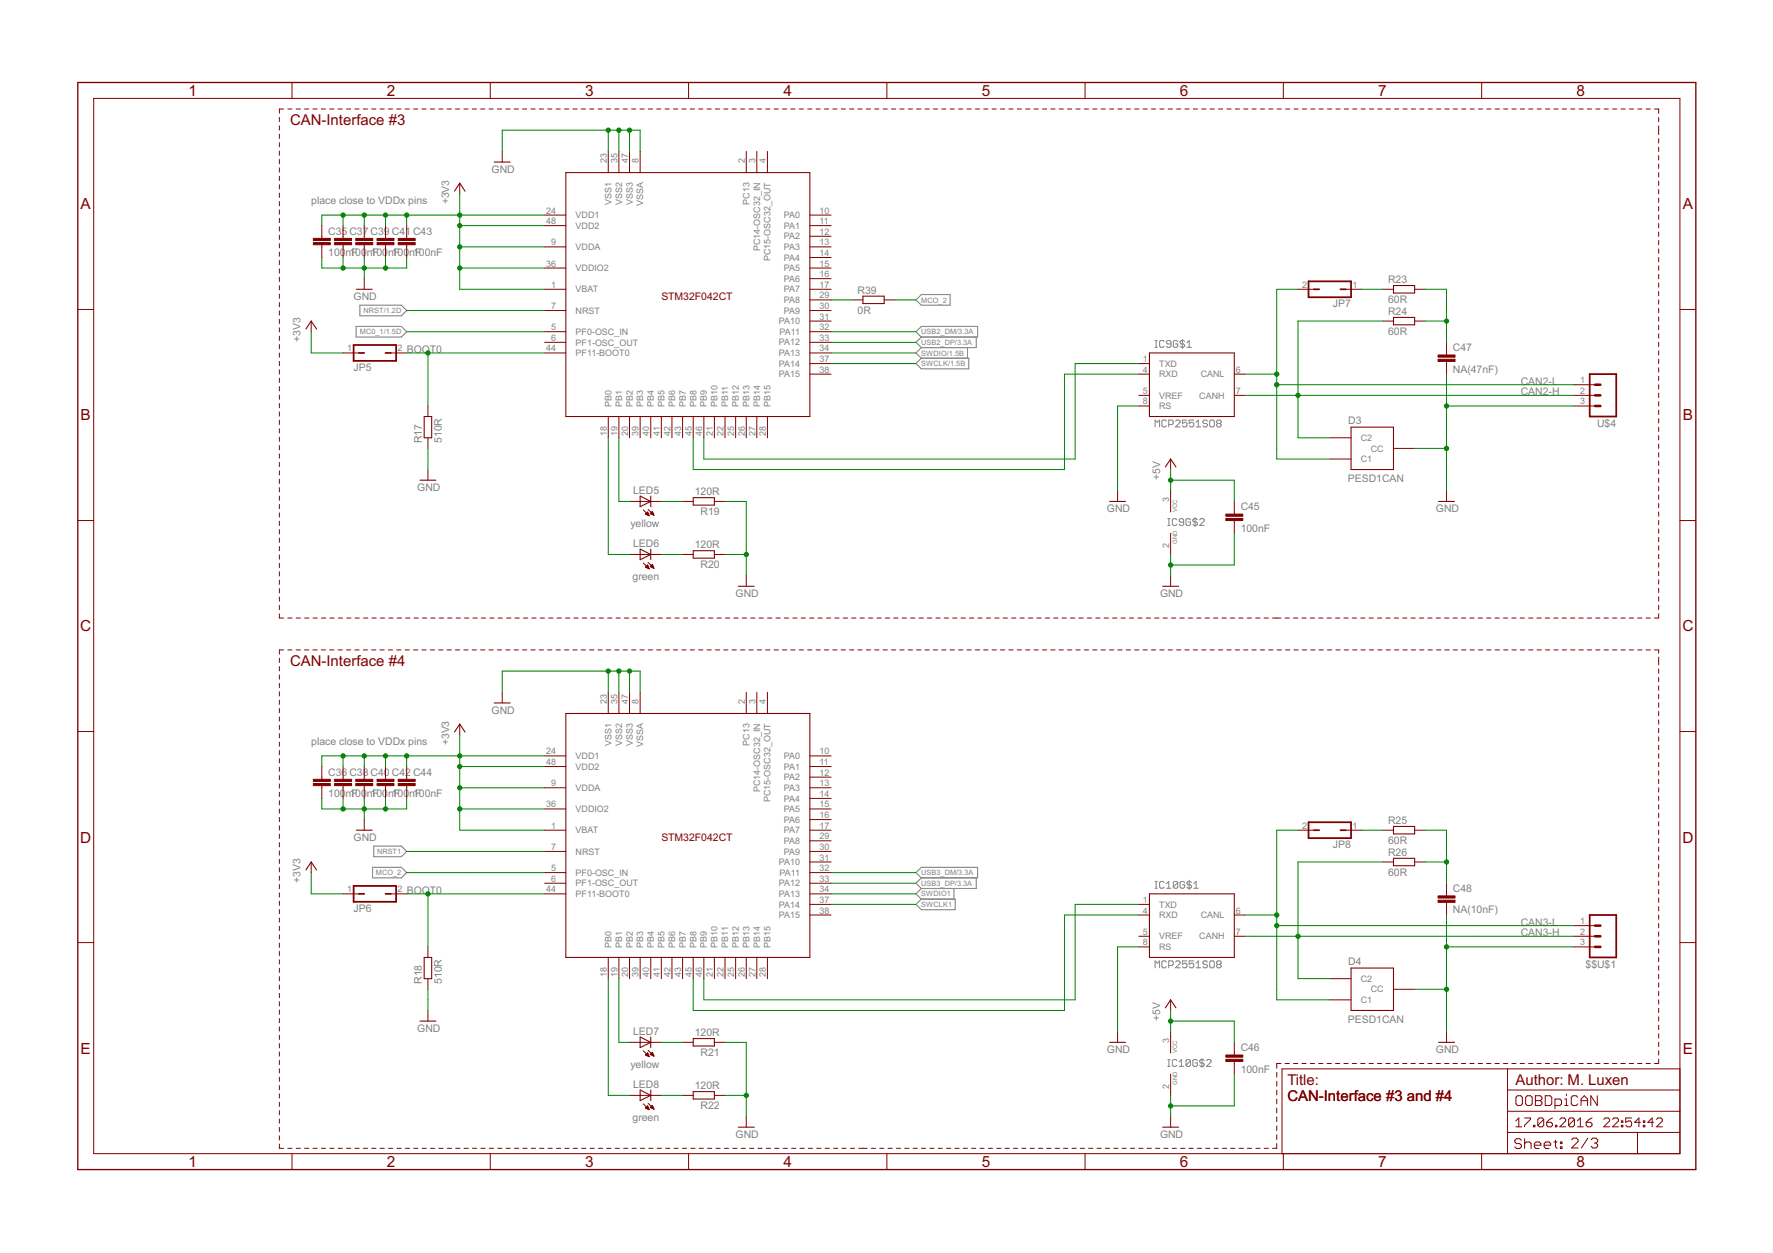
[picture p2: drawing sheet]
<svg xmlns="http://www.w3.org/2000/svg" width="420mm" height="297mm" viewBox="0 0 420 297" stroke-linecap="round" stroke-linejoin="round" font-family="sans-serif">
<defs><g id="words">
<g font-size="4.1" fill="#800000">
<text x="44.7" y="22.7">1</text>
<text x="91.7" y="22.7">2</text>
<text x="138.7" y="22.7">3</text>
<text x="185.6" y="22.7">4</text>
<text x="232.6" y="22.7">5</text>
<text x="279.6" y="22.7">6</text>
<text x="326.6" y="22.7">7</text>
<text x="373.6" y="22.7">8</text>
<text x="19.1" y="49.6">A</text>
<text x="398.8" y="49.6">A</text>
<text x="19.1" y="99.7">B</text>
<text x="398.8" y="99.7">B</text>
<text x="19" y="149.7">C</text>
<text x="398.7" y="149.7">C</text>
<text x="19" y="199.7">D</text>
<text x="398.7" y="199.7">D</text>
<text x="19.1" y="249.8">E</text>
<text x="398.8" y="249.8">E</text>
<text x="44.7" y="276.7">1</text>
<text x="91.7" y="276.7">2</text>
<text x="138.7" y="276.7">3</text>
<text x="185.6" y="276.7">4</text>
<text x="232.6" y="276.7">5</text>
<text x="279.6" y="276.7">6</text>
<text x="326.6" y="276.7">7</text>
<text x="373.6" y="276.7">8</text>
</g>
<g font-size="4" fill="#800000">
<text x="68.7" y="29.6">CAN-Interface #3</text>
<text x="68.7" y="157.8">CAN-Interface #4</text>
<text x="305.1" y="257.1">Title:</text>
<text x="359.1" y="257.1">Author: M. Luxen</text>
<text x="305.1" y="260.9">CAN-Interface #3 and #4</text>
</g>
<g font-size="2.8" fill="#808080">
<text x="116.5" y="40.9">GND</text>
<text x="73.8" y="48.5">place close to VDDx pins</text>
<text x="106.4" y="48.5" transform="rotate(-90 106.4 48.5)">+3V3</text>
<text x="77.8" y="55.6">C35 C37 C39 C41 C43</text>
<text x="77.8" y="60.7">100</text>
<text x="81.9" y="60.7">n1F00</text>
<text x="86.9" y="60.7">n1F00</text>
<text x="92" y="60.7">n1F00</text>
<text x="97" y="60.7">n1F00nF</text>
<text x="83.8" y="71.1">GND</text>
<text x="203.2" y="69.6">R39</text>
<text x="329" y="71.8">60R</text>
<text x="329" y="67.1">R23</text>
<text x="203.2" y="74.4">0R</text>
<text x="315.9" y="72.9">JP7</text>
<text x="329" y="74.6">R24</text>
<text x="71.2" y="81.2" transform="rotate(-90 71.2 81.2)">+3V3</text>
<text x="96.4" y="83.7">BOOT0</text>
<text x="329" y="79.4">60R</text>
<text x="344.3" y="83.3">C47</text>
<text x="83.8" y="87.9">JP5</text>
<text x="344.3" y="88.3">NA(47nF)</text>
<text x="360.4" y="91.2">CAN2-L</text>
<text x="360.4" y="93.7">CAN2-H</text>
<text x="319.5" y="100.5">D3</text>
<text x="378.5" y="101.3">U$4</text>
<text x="99.9" y="105" transform="rotate(-90 99.9 105)">R17</text>
<text x="104.7" y="105" transform="rotate(-90 104.7 105)">510R</text>
<text x="274.9" y="113.8" transform="rotate(-90 274.9 113.8)">+5V</text>
<text x="98.9" y="116.4">GND</text>
<text x="150" y="117.1">LED5</text>
<text x="164.6" y="117.4">120R</text>
<text x="319.4" y="114.3">PESD1CAN</text>
<text x="149.4" y="125">yellow</text>
<text x="166" y="122.1">R19</text>
<text x="262.3" y="121.4">GND</text>
<text x="294" y="121">C45</text>
<text x="340.3" y="121.4">GND</text>
<text x="150" y="129.7">LED6</text>
<text x="164.6" y="129.9">120R</text>
<text x="294" y="126">100nF</text>
<text x="149.9" y="137.6">green</text>
<text x="166" y="134.7">R20</text>
<text x="174.3" y="141.5">GND</text>
<text x="274.9" y="141.5">GND</text>
<text x="116.5" y="169.2">GND</text>
<text x="73.8" y="176.7">place close to VDDx pins</text>
<text x="106.4" y="176.7" transform="rotate(-90 106.4 176.7)">+3V3</text>
<text x="77.8" y="183.9">C36 C38 C40 C42 C44</text>
<text x="77.8" y="188.9">100</text>
<text x="81.9" y="188.9">n1F00</text>
<text x="86.9" y="188.9">n1F00</text>
<text x="92" y="188.9">n1F00</text>
<text x="97" y="188.9">n1F00nF</text>
<text x="329" y="195.3">R25</text>
<text x="83.8" y="199.3">GND</text>
<text x="315.9" y="201.1">JP8</text>
<text x="329" y="200.1">60R</text>
<text x="329" y="202.9">R26</text>
<text x="71.2" y="209.4" transform="rotate(-90 71.2 209.4)">+3V3</text>
<text x="329" y="207.6">60R</text>
<text x="96.4" y="211.9">BOOT0</text>
<text x="344.3" y="211.5">C48</text>
<text x="83.8" y="216.2">JP6</text>
<text x="344.3" y="216.5">NA(10nF)</text>
<text x="360.4" y="219.4">CAN3-L</text>
<text x="360.4" y="221.9">CAN3-H</text>
<text x="99.9" y="233.3" transform="rotate(-90 99.9 233.3)">R18</text>
<text x="104.7" y="233.3" transform="rotate(-90 104.7 233.3)">510R</text>
<text x="319.5" y="228.7">D4</text>
<text x="375.7" y="229.5">$$U$1</text>
<text x="98.9" y="244.6">GND</text>
<text x="150" y="245.3">LED7</text>
<text x="164.6" y="245.6">120R</text>
<text x="274.9" y="242.1" transform="rotate(-90 274.9 242.1)">+5V</text>
<text x="319.4" y="242.6">PESD1CAN</text>
<text x="166" y="250.3">R21</text>
<text x="262.3" y="249.6">GND</text>
<text x="294" y="249.2">C46</text>
<text x="340.3" y="249.6">GND</text>
<text x="149.4" y="253.2">yellow</text>
<text x="150" y="257.9">LED8</text>
<text x="294" y="254.3">100nF</text>
<text x="164.6" y="258.2">120R</text>
<text x="166" y="262.9">R22</text>
<text x="149.9" y="265.8">green</text>
<text x="174.3" y="269.7">GND</text>
<text x="274.9" y="269.7">GND</text>
</g>
<g font-size="2.8" fill="#800000">
<text x="156.7" y="71.1">STM32F042CT</text>
<text x="156.7" y="199.3">STM32F042CT</text>
</g>
<g font-size="2.4" fill="#808080">
<text x="143.8" y="38.6" transform="rotate(-90 143.8 38.6)">23</text>
<text x="146.3" y="38.6" transform="rotate(-90 146.3 38.6)">35</text>
<text x="148.8" y="38.6" transform="rotate(-90 148.8 38.6)">47</text>
<text x="151.3" y="38.6" transform="rotate(-90 151.3 38.6)">8</text>
<text x="176.5" y="38.6" transform="rotate(-90 176.5 38.6)">2</text>
<text x="179" y="38.6" transform="rotate(-90 179 38.6)">3</text>
<text x="181.5" y="38.6" transform="rotate(-90 181.5 38.6)">4</text>
<text x="129.4" y="50.6">24</text>
<text x="129.4" y="53.1">48</text>
<text x="136.4" y="51.7">VDD1</text>
<text x="144.9" y="48.7" transform="rotate(-90 144.9 48.7)">VSS1</text>
<text x="147.4" y="48.7" transform="rotate(-90 147.4 48.7)">VSS2</text>
<text x="149.9" y="48.7" transform="rotate(-90 149.9 48.7)">VSS3</text>
<text x="152.4" y="48.9" transform="rotate(-90 152.4 48.9)">VSSA</text>
<text x="177.6" y="48.6" transform="rotate(-90 177.6 48.6)">PC13</text>
<text x="185.8" y="51.7">PA0</text>
<text x="194.2" y="53.1">11</text>
<text x="194.2" y="50.6">10</text>
<text x="130.6" y="58.2">9</text>
<text x="136.4" y="54.2">VDD2</text>
<text x="136.4" y="59.3">VDDA</text>
<text x="180.1" y="59.5" transform="rotate(-90 180.1 59.5)">PC14-OSC32_IN</text>
<text x="185.8" y="59.3">PA3</text>
<text x="185.8" y="56.8">PA2</text>
<text x="185.8" y="54.2">PA1</text>
<text x="194.2" y="58.2">13</text>
<text x="194.2" y="55.7">12</text>
<text x="129.4" y="63.2">36</text>
<text x="136.4" y="64.3">VDDIO2</text>
<text x="182.6" y="61.9" transform="rotate(-90 182.6 61.9)">PC15-OSC32_OUT</text>
<text x="185.8" y="64.3">PA5</text>
<text x="185.8" y="61.8">PA4</text>
<text x="194.2" y="65.7">16</text>
<text x="194.2" y="63.2">15</text>
<text x="194.2" y="60.7">14</text>
<text x="130.6" y="68.2">1</text>
<text x="136.4" y="69.3">VBAT</text>
<text x="185.8" y="71.8">PA8</text>
<text x="185.8" y="69.3">PA7</text>
<text x="185.8" y="66.8">PA6</text>
<text x="194.2" y="70.7">29</text>
<text x="194.2" y="68.2">17</text>
<text x="308.6" y="68.2">2</text>
<text x="320.5" y="68.2">1</text>
<text x="130.6" y="73.3">7</text>
<text x="136.4" y="74.4">NRST</text>
<text x="184.6" y="76.9">PA10</text>
<text x="185.8" y="74.4">PA9</text>
<text x="194.2" y="73.3">30</text>
<text x="194.2" y="75.8">31</text>
<text x="82.3" y="83.3">1</text>
<text x="94.2" y="83.3">2</text>
<text x="129.4" y="83.3">44</text>
<text x="130.6" y="78.3">5</text>
<text x="130.6" y="80.8">6</text>
<text x="136.4" y="79.4">PF0-OSC_IN</text>
<text x="136.4" y="81.9">PF1-OSC_OUT</text>
<text x="184.6" y="81.9">PA12</text>
<text x="184.7" y="79.4">PA11</text>
<text x="194.2" y="78.3">32</text>
<text x="194.2" y="80.8">33</text>
<text x="194.2" y="83.3">34</text>
<text x="136.4" y="84.4">PF11-BOOT0</text>
<text x="184.6" y="84.4">PA13</text>
<text x="184.6" y="86.9">PA14</text>
<text x="184.6" y="89.4">PA15</text>
<text x="194.2" y="85.8">37</text>
<text x="194.2" y="88.3">38</text>
<text x="270.8" y="88.3">4</text>
<text x="270.8" y="85.8">1</text>
<text x="274.7" y="89.4">RXD</text>
<text x="274.7" y="86.9">TXD</text>
<text x="284.5" y="89.4">CANL</text>
<text x="292.9" y="88.3">6</text>
<text x="270.8" y="95.9">8</text>
<text x="270.8" y="93.4">5</text>
<text x="274.7" y="94.5">VREF</text>
<text x="284.2" y="94.5">CANH</text>
<text x="292.9" y="93.4">7</text>
<text x="374.5" y="90.9">1</text>
<text x="374.5" y="93.4">2</text>
<text x="374.5" y="95.9">3</text>
<text x="144.9" y="96.4" transform="rotate(-90 144.9 96.4)">PB0</text>
<text x="147.4" y="96.4" transform="rotate(-90 147.4 96.4)">PB1</text>
<text x="149.9" y="96.4" transform="rotate(-90 149.9 96.4)">PB2</text>
<text x="152.5" y="96.4" transform="rotate(-90 152.5 96.4)">PB3</text>
<text x="155" y="96.4" transform="rotate(-90 155 96.4)">PB4</text>
<text x="157.5" y="96.4" transform="rotate(-90 157.5 96.4)">PB5</text>
<text x="160" y="96.4" transform="rotate(-90 160 96.4)">PB6</text>
<text x="162.5" y="96.4" transform="rotate(-90 162.5 96.4)">PB7</text>
<text x="165" y="96.4" transform="rotate(-90 165 96.4)">PB8</text>
<text x="167.5" y="96.4" transform="rotate(-90 167.5 96.4)">PB9</text>
<text x="170.1" y="96.4" transform="rotate(-90 170.1 96.4)">PB10</text>
<text x="172.6" y="96.4" transform="rotate(-90 172.6 96.4)">PB11</text>
<text x="175.1" y="96.4" transform="rotate(-90 175.1 96.4)">PB12</text>
<text x="177.6" y="96.4" transform="rotate(-90 177.6 96.4)">PB13</text>
<text x="180.1" y="96.4" transform="rotate(-90 180.1 96.4)">PB14</text>
<text x="182.6" y="96.4" transform="rotate(-90 182.6 96.4)">PB15</text>
<text x="274.7" y="97">RS</text>
<text x="143.8" y="103.4" transform="rotate(-90 143.8 103.4)">18</text>
<text x="146.3" y="103.4" transform="rotate(-90 146.3 103.4)">19</text>
<text x="148.8" y="103.4" transform="rotate(-90 148.8 103.4)">20</text>
<text x="151.3" y="103.4" transform="rotate(-90 151.3 103.4)">39</text>
<text x="153.9" y="103.4" transform="rotate(-90 153.9 103.4)">40</text>
<text x="156.4" y="103.4" transform="rotate(-90 156.4 103.4)">41</text>
<text x="158.9" y="103.4" transform="rotate(-90 158.9 103.4)">42</text>
<text x="161.4" y="103.4" transform="rotate(-90 161.4 103.4)">43</text>
<text x="163.9" y="103.4" transform="rotate(-90 163.9 103.4)">45</text>
<text x="166.4" y="103.4" transform="rotate(-90 166.4 103.4)">46</text>
<text x="168.9" y="103.4" transform="rotate(-90 168.9 103.4)">21</text>
<text x="171.5" y="103.4" transform="rotate(-90 171.5 103.4)">22</text>
<text x="174" y="103.4" transform="rotate(-90 174 103.4)">25</text>
<text x="176.5" y="103.4" transform="rotate(-90 176.5 103.4)">26</text>
<text x="179" y="103.4" transform="rotate(-90 179 103.4)">27</text>
<text x="181.5" y="103.4" transform="rotate(-90 181.5 103.4)">28</text>
<text x="322.5" y="104.5">C2</text>
<text x="324.9" y="107">CC</text>
<text x="322.5" y="109.6">C1</text>
<text x="277.1" y="119.1" transform="rotate(-90 277.1 119.1)">3</text>
<text x="277.1" y="129.9" transform="rotate(-90 277.1 129.9)">2</text>
<text x="143.8" y="166.8" transform="rotate(-90 143.8 166.8)">23</text>
<text x="146.3" y="166.8" transform="rotate(-90 146.3 166.8)">35</text>
<text x="148.8" y="166.8" transform="rotate(-90 148.8 166.8)">47</text>
<text x="151.3" y="166.8" transform="rotate(-90 151.3 166.8)">8</text>
<text x="176.5" y="166.8" transform="rotate(-90 176.5 166.8)">2</text>
<text x="179" y="166.8" transform="rotate(-90 179 166.8)">3</text>
<text x="181.5" y="166.8" transform="rotate(-90 181.5 166.8)">4</text>
<text x="129.4" y="178.9">24</text>
<text x="136.4" y="180">VDD1</text>
<text x="144.9" y="176.9" transform="rotate(-90 144.9 176.9)">VSS1</text>
<text x="147.4" y="176.9" transform="rotate(-90 147.4 176.9)">VSS2</text>
<text x="149.9" y="176.9" transform="rotate(-90 149.9 176.9)">VSS3</text>
<text x="152.4" y="177.1" transform="rotate(-90 152.4 177.1)">VSSA</text>
<text x="177.6" y="176.8" transform="rotate(-90 177.6 176.8)">PC13</text>
<text x="185.8" y="180">PA0</text>
<text x="194.2" y="178.9">10</text>
<text x="129.4" y="181.4">48</text>
<text x="136.4" y="182.5">VDD2</text>
<text x="185.8" y="185">PA2</text>
<text x="185.8" y="182.5">PA1</text>
<text x="194.2" y="183.9">12</text>
<text x="194.2" y="181.4">11</text>
<text x="129.4" y="191.4">36</text>
<text x="130.6" y="186.4">9</text>
<text x="136.4" y="187.5">VDDA</text>
<text x="180.1" y="187.7" transform="rotate(-90 180.1 187.7)">PC14-OSC32_IN</text>
<text x="182.6" y="190.1" transform="rotate(-90 182.6 190.1)">PC15-OSC32_OUT</text>
<text x="185.8" y="190">PA4</text>
<text x="185.8" y="187.5">PA3</text>
<text x="194.2" y="191.4">15</text>
<text x="194.2" y="188.9">14</text>
<text x="194.2" y="186.4">13</text>
<text x="130.6" y="196.5">1</text>
<text x="136.4" y="192.5">VDDIO2</text>
<text x="136.4" y="197.6">VBAT</text>
<text x="185.8" y="197.6">PA7</text>
<text x="185.8" y="195">PA6</text>
<text x="185.8" y="192.5">PA5</text>
<text x="194.2" y="196.5">17</text>
<text x="194.2" y="193.9">16</text>
<text x="308.6" y="196.5">2</text>
<text x="320.5" y="196.5">1</text>
<text x="130.6" y="201.5">7</text>
<text x="136.4" y="202.6">NRST</text>
<text x="185.8" y="202.6">PA9</text>
<text x="185.8" y="200.1">PA8</text>
<text x="194.2" y="201.5">30</text>
<text x="194.2" y="199">29</text>
<text x="194.2" y="204">31</text>
<text x="130.6" y="206.5">5</text>
<text x="130.6" y="209">6</text>
<text x="136.4" y="207.6">PF0-OSC_IN</text>
<text x="184.6" y="205.1">PA10</text>
<text x="184.7" y="207.6">PA11</text>
<text x="194.2" y="206.5">32</text>
<text x="194.2" y="209">33</text>
<text x="82.3" y="211.5">1</text>
<text x="94.2" y="211.5">2</text>
<text x="129.4" y="211.5">44</text>
<text x="136.4" y="210.1">PF1-OSC_OUT</text>
<text x="136.4" y="212.6">PF11-BOOT0</text>
<text x="184.6" y="210.1">PA12</text>
<text x="184.6" y="212.6">PA13</text>
<text x="184.6" y="215.2">PA14</text>
<text x="194.2" y="211.5">34</text>
<text x="194.2" y="214.1">37</text>
<text x="270.8" y="214.1">1</text>
<text x="274.7" y="215.2">TXD</text>
<text x="184.6" y="217.7">PA15</text>
<text x="194.2" y="216.6">38</text>
<text x="270.8" y="216.6">4</text>
<text x="270.8" y="221.6">5</text>
<text x="274.7" y="217.7">RXD</text>
<text x="284.5" y="217.7">CANL</text>
<text x="292.9" y="221.6">7</text>
<text x="292.9" y="216.6">6</text>
<text x="374.5" y="219.1">1</text>
<text x="374.5" y="221.6">2</text>
<text x="144.9" y="224.7" transform="rotate(-90 144.9 224.7)">PB0</text>
<text x="147.4" y="224.7" transform="rotate(-90 147.4 224.7)">PB1</text>
<text x="149.9" y="224.7" transform="rotate(-90 149.9 224.7)">PB2</text>
<text x="152.5" y="224.7" transform="rotate(-90 152.5 224.7)">PB3</text>
<text x="155" y="224.7" transform="rotate(-90 155 224.7)">PB4</text>
<text x="157.5" y="224.7" transform="rotate(-90 157.5 224.7)">PB5</text>
<text x="160" y="224.7" transform="rotate(-90 160 224.7)">PB6</text>
<text x="162.5" y="224.7" transform="rotate(-90 162.5 224.7)">PB7</text>
<text x="165" y="224.7" transform="rotate(-90 165 224.7)">PB8</text>
<text x="167.5" y="224.7" transform="rotate(-90 167.5 224.7)">PB9</text>
<text x="170.1" y="224.7" transform="rotate(-90 170.1 224.7)">PB10</text>
<text x="172.6" y="224.7" transform="rotate(-90 172.6 224.7)">PB11</text>
<text x="175.1" y="224.7" transform="rotate(-90 175.1 224.7)">PB12</text>
<text x="177.6" y="224.7" transform="rotate(-90 177.6 224.7)">PB13</text>
<text x="180.1" y="224.7" transform="rotate(-90 180.1 224.7)">PB14</text>
<text x="182.6" y="224.7" transform="rotate(-90 182.6 224.7)">PB15</text>
<text x="270.8" y="224.1">8</text>
<text x="274.7" y="225.2">RS</text>
<text x="274.7" y="222.7">VREF</text>
<text x="284.2" y="222.7">CANH</text>
<text x="374.5" y="224.1">3</text>
<text x="143.8" y="231.7" transform="rotate(-90 143.8 231.7)">18</text>
<text x="146.3" y="231.7" transform="rotate(-90 146.3 231.7)">19</text>
<text x="148.8" y="231.7" transform="rotate(-90 148.8 231.7)">20</text>
<text x="151.3" y="231.7" transform="rotate(-90 151.3 231.7)">39</text>
<text x="153.9" y="231.7" transform="rotate(-90 153.9 231.7)">40</text>
<text x="156.4" y="231.7" transform="rotate(-90 156.4 231.7)">41</text>
<text x="158.9" y="231.7" transform="rotate(-90 158.9 231.7)">42</text>
<text x="161.4" y="231.7" transform="rotate(-90 161.4 231.7)">43</text>
<text x="163.9" y="231.7" transform="rotate(-90 163.9 231.7)">45</text>
<text x="166.4" y="231.7" transform="rotate(-90 166.4 231.7)">46</text>
<text x="168.9" y="231.7" transform="rotate(-90 168.9 231.7)">21</text>
<text x="171.5" y="231.7" transform="rotate(-90 171.5 231.7)">22</text>
<text x="174" y="231.7" transform="rotate(-90 174 231.7)">25</text>
<text x="176.5" y="231.7" transform="rotate(-90 176.5 231.7)">26</text>
<text x="179" y="231.7" transform="rotate(-90 179 231.7)">27</text>
<text x="181.5" y="231.7" transform="rotate(-90 181.5 231.7)">28</text>
<text x="322.5" y="232.8">C2</text>
<text x="322.5" y="237.8">C1</text>
<text x="324.9" y="235.3">CC</text>
<text x="277.1" y="247.3" transform="rotate(-90 277.1 247.3)">3</text>
<text x="277.1" y="258.1" transform="rotate(-90 277.1 258.1)">2</text>
</g>
<g font-size="1.9" fill="#808080">
<text x="218.3" y="71.7">MCO_2</text>
<text x="86.1" y="74.2">NRST/1.2D</text>
<text x="85.3" y="79.3">MC0_1/1.5D</text>
<text x="218.3" y="79.3">USB2_DM/3.3A</text>
<text x="218.3" y="81.8">USB2_DP/3.3A</text>
<text x="218.3" y="84.3">SWDIO/1.5B</text>
<text x="218.3" y="86.8">SWCLK/1.5B</text>
<text x="89.3" y="202.5">NRST1</text>
<text x="89.1" y="207.5">MCO_2</text>
<text x="218.3" y="207.5">USB3_DM/3.3A</text>
<text x="218.3" y="210">USB3_DP/3.3A</text>
<text x="218.3" y="212.5">SWDIO1</text>
<text x="218.3" y="215">SWCLK1</text>
</g>
<g font-size="1.6" fill="#808080">
<text x="278.9" y="121.4" transform="rotate(-90 278.9 121.4)">VCC</text>
<text x="278.9" y="128.9" transform="rotate(-90 278.9 128.9)">GND</text>
<text x="278.9" y="249.6" transform="rotate(-90 278.9 249.6)">VCC</text>
<text x="278.9" y="257.1" transform="rotate(-90 278.9 257.1)">GND</text>
</g>
</g></defs>
<g fill="none" stroke="#808080" stroke-width=".24">
<path d="M273.7 82.3h.6M273.7 80.7h.6M274 80.7v1.6M275.9 81l-.3-.3h-.5l-.3 .3v1.1l.3 .2h.5l.3-.2M276.4 99.8l-.3-.2h-.5l-.3 .2v1.1l.3 .3h.5l.3-.3M277.5 81.5h-.8l-.3-.2v-.3l.3-.3h.5l.3 .3v1.1l-.3 .2h-.5l-.3-.2M278.6 99.8l.2-.2h.6l.3 .2v.3l-1.1 1.1h1.1M279.1 81l-.3-.3h-.5l-.3 .3v1.1l.3 .2h.5l.3-.2v-.6h-.5M280.2 80.5v2.1M280.7 81l-.2-.3h-.6l-.2 .3v.3l.2 .2h.6l.2 .3v.3l-.2 .2h-.6l-.2-.2M281.3 82.3h1.1M281.3 99.6h-1.1v.8l.5-.3h.3l.3 .3v.5l-.3 .3h-.5l-.3-.3"/>
<path d="M281.3 81.3l.5-.6v1.6M282.9 99.6h-1.1v.8l.6-.3 .5 .3v.5l-.3 .3h-.5l-.3-.3M286.1 99.8l-.2-.2h-.6l-.2 .2 .2 .6h.6l.2 .2-.2 .6h-.6l-.2-.3M286.7 99.8l.3-.2h.5l.3 .2v1.1l-.3 .3h-.5l-.3-.3zM273.7 101.2v-1.6l.6 .5 .5-.5v1.6M277 100.6h.8l.2-.2v-.6l-.2-.2h-.8v1.6M283.4 101.2h1.1M283.4 100.1l.6-.5v1.6M288.6 100.4l-.3-.3v-.3l.3-.2h.5l.3 .2-.3 .6M288.6 100.4l-.3 .2 .3 .6h.5l.3-.3v-.3l-.3-.2M288.6 100.4h.5M276.7 124.6h.6"/>
<path d="M276.7 123h.6M277 123v1.6M278.9 123.2l-.3-.2h-.5l-.3 .2v1.1l.3 .3h.5l.3-.3M280.5 123.8h-.8l-.3-.3 .3-.5h.5l.3 .2v1.1l-.3 .3h-.5l-.3-.3M282.1 123.2l-.2-.2h-.6l-.2 .2v1.1l.2 .3h.6l.2-.3v-.5h-.5M283.2 122.7v2.1M283.8 123.2l-.3-.2h-.5l-.3 .2v.3l.3 .3h.5l.3 .2v.3l-.3 .3h-.5l-.3-.3M284.3 123.2l.3-.2h.5l.3 .2v.3l-1.1 1.1h1.1M273.7 210.6h.6M273.7 209h.6M274 209v1.6M275.9 209.2l-.3-.2h-.5l-.3 .2v1.1l.3 .3h.5l.3-.3"/>
<path d="M276.4 209.5l.6-.5v1.6M276.4 210.6h1.1M279.1 209.2l-.3-.2h-.5l-.3 .2v1.1M279.1 209.2v1.1l-.3 .3h-.5l-.3-.3M279.1 209.2l-1.1 1.1M280.7 209.2l-.2-.2h-.6l-.2 .2v1.1l.2 .3h.6l.2-.3v-.5h-.5M281.8 208.7v2.1M282.4 209.2l-.3-.2h-.5l-.3 .2v.3l.3 .3h.5l.3 .2v.3l-.3 .3h-.5l-.3-.3M282.9 210.6h1.1M282.9 209.5l.5-.5v1.6M273.7 229.4v-1.6l.6 .5 .5-.5v1.6M276.4 228.1l-.3-.3h-.5l-.3 .3v1.1l.3 .2h.5l.3-.2"/>
<path d="M277 228.9h.8l.2-.3v-.5l-.2-.3h-.8v1.6M278.6 228.1l.2-.3h.6l.3 .3v.2l-1.1 1.1h1.1M281.3 227.8h-1.1v.8l.5-.3h.3l.3 .3v.6l-.3 .2h-.5l-.3-.2M282.9 227.8h-1.1v.8l.6-.3 .5 .3v.6l-.3 .2h-.5l-.3-.2M283.4 228.3l.6-.5v1.6M283.4 229.4h1.1M286.1 228.1l-.2-.3h-.6l-.2 .5 .2 .3h.6l.2 .3v.3l-.2 .2h-.6l-.2-.2M287 227.8h.5l.3 .3v1.1l-.3 .2h-.5l-.3-.2v-1.1zM288.6 228.6l-.3-.3 .3-.5h.5l.3 .3-.3 .5M288.6 228.6l-.3 .3 .3 .5h.5l.3-.2v-.3l-.3-.3M288.6 228.6h.5M276.7 252.8h.6"/>
<path d="M276.7 251.2h.6M277 251.2v1.6M278.9 251.5l-.3-.3h-.5l-.3 .3v1l.3 .3h.5l.3-.3M279.4 252.8h1.1M279.4 251.7l.6-.5v1.6M282.1 251.5l-.2-.3h-.6l-.2 .3v1M282.1 251.5v1l-.2 .3h-.6l-.2-.3M282.1 251.5l-1 1M283.8 251.5l-.3-.3h-.5l-.3 .3v1l.3 .3h.5l.3-.3v-.5h-.6M284.8 250.9v2.2M285.4 251.5l-.3-.3h-.5l-.3 .3v.2l.3 .3h.5l.3 .3v.2l-.3 .3h-.5l-.3-.3M285.9 251.5l.3-.3h.5l.3 .3v.2l-1.1 1.1h1.1"/>
</g>
<g fill="none" stroke="#808080" stroke-width=".25">
<path d="M84.4 77.4h10.7l1.3 1.2-1.3 1.3h-10.7zM85.3 72.3h9.8l1.3 1.3-1.3 1.3h-9.8zM217.1 71.1l1.2-1.3h6.8v2.5h-6.8zM217.1 78.6l1.2-1.2h13.4v2.5h-13.4zM218.3 79.9l-1.2 1.3 1.2 1.2M231.4 79.9v2.5h-13.1M218.3 82.4l-1.2 1.3 1.2 1.2M218.3 84.9h11.3v2.5h-11.3l-1.2-1.2zM229.3 82.4v2.5M88.3 205.6h6.8l1.3 1.3-1.3 1.2h-6.8zM88.6 200.6h6.5l1.3 1.2-1.3 1.3h-6.5zM217.1 206.9l1.2-1.3h13.4v2.5h-13.4z"/>
<path d="M217.1 214.4l1.2-1.3h8.1v2.6h-8.1zM218.3 208.1l-1.2 1.3 1.2 1.2M218.3 210.6l-1.2 1.3 1.2 1.2M226.1 210.6v2.5M231.4 208.1v2.5h-13.1"/>
</g>
<g fill="none" stroke="#800000" stroke-width=".24">
<path d="M69.2 19.6v3.7M116.2 19.6v3.7M163.2 19.6v3.7M210.2 19.6v3.7M257.1 19.6v3.7M304.1 19.6v3.7M351.1 19.6v3.7M22.2 23.3h375.9v250.2h-375.9zM66.2 27.8v1M66.2 29.8v1M66.2 31.8v1M66.2 33.8v1"/>
<path d="M66.2 35.8v1M66.2 37.8v1M66.2 39.8v1M67.2 25.8h-1v1M68.2 25.8h1M70.2 25.8h1M72.2 25.8h1M74.1 25.8h1.1M76.1 25.8h1M78.1 25.8h1M80.1 25.8h1M82.1 25.8h1"/>
<path d="M84.1 25.8h1M86.1 25.8h1M88.1 25.8h1M90 25.8h1.1M92 25.8h1M94 25.8h1M96 25.8h1M98 25.8h1M100 25.8h1M102 25.8h1M104 25.8h1M105.9 25.8h1.1"/>
<path d="M107.9 25.8h1M109.9 25.8h1M111.9 25.8h1M113.9 25.8h1M115.9 25.8h1M117.9 25.8h1M119 35.9v2.5M119.9 25.8h1M121.8 25.8h1.1M123.8 25.8h1M125.8 25.8h1M127.8 25.8h1"/>
<path d="M129.8 25.8h1M131.8 25.8h1M133.8 25.8h1M135.8 25.8h1M137.7 25.8h1M139.7 25.8h1M141.7 25.8h1M143.7 25.8h1M144.1 35.9v5M145.7 25.8h1M146.7 35.9v5M147.7 25.8h1"/>
<path d="M149.2 35.9v5M149.7 25.8h1M151.7 25.8h1M151.7 35.9v5M153.6 25.8h1M155.6 25.8h1M157.6 25.8h1M159.6 25.8h1M161.6 25.8h1M163.6 25.8h1M165.6 25.8h1M167.6 25.8h1"/>
<path d="M169.5 25.8h1M171.5 25.8h1M173.5 25.8h1M175.5 25.8h1M176.8 35.9v5M177.5 25.8h1M179.3 35.9v5M179.5 25.8h1M181.5 25.8h1M181.9 35.9v5M183.5 25.8h.9M185.4 25.8h1"/>
<path d="M187.4 25.8h1M189.4 25.8h1M191.4 25.8h1M193.4 25.8h1M195.4 25.8h1M197.4 25.8h1M199.3 25.8h1M201.3 25.8h1M203.3 25.8h1M205.3 25.8h1M207.3 25.8h1M209.3 25.8h1"/>
<path d="M211.3 25.8h1M213.3 25.8h.9M215.2 25.8h1M217.2 25.8h1M219.2 25.8h1M221.2 25.8h1M223.2 25.8h1M225.2 25.8h1M227.2 25.8h1M229.2 25.8h.9M231.1 25.8h1M233.1 25.8h1"/>
<path d="M235.1 25.8h1M237.1 25.8h1M239.1 25.8h1M241.1 25.8h1M243.1 25.8h1M245 25.8h1M247 25.8h1M249 25.8h1M251 25.8h1M253 25.8h1M255 25.8h1M257 25.8h1"/>
<path d="M259 25.8h.9M260.9 25.8h1M262.9 25.8h1M264.9 25.8h1M266.9 25.8h1M268.9 25.8h1M270.9 25.8h1M272.9 25.8h1M274.8 25.8h1M276.8 25.8h1M278.8 25.8h1M280.8 25.8h1"/>
<path d="M282.8 25.8h1M284.8 25.8h1M286.8 25.8h1M288.8 25.8h1M290.7 25.8h1M292.7 25.8h1M294.7 25.8h1M296.7 25.8h1M298.7 25.8h1M300.7 25.8h1M302.7 25.8h1M304.7 25.8h.9"/>
<path d="M306.6 25.8h1M308.6 25.8h1M310.6 25.8h1M312.6 25.8h1M314.6 25.8h1M316.6 25.8h1M318.6 25.8h1M320.5 25.8h1M322.5 25.8h1M324.5 25.8h1M326.5 25.8h1M328.5 25.8h1"/>
<path d="M330.5 25.8h1M332.5 25.8h1M334.5 25.8h.9M336.4 25.8h1M338.4 25.8h1M340.4 25.8h1M342.4 25.8h1M344.4 25.8h1M346.4 25.8h1M348.4 25.8h1M350.4 25.8h.9M352.3 25.8h1"/>
<path d="M354.3 25.8h1M356.3 25.8h1M358.3 25.8h1M360.3 25.8h1M362.3 25.8h1M364.3 25.8h1M366.2 25.8h1M368.2 25.8h1M370.2 25.8h1M372.2 25.8h1M374.2 25.8h1M376.2 25.8h1"/>
<path d="M378.2 25.8h1M380.2 25.8h.9M382.1 25.8h1M384.1 25.8h1M386.1 25.8h1M388.1 25.8h1M390.1 25.8h1M392.1 25.8h1v1.1M393.1 27.9v1M393.1 29.8v2.1M393.1 32.9v1M393.1 34.9v1"/>
<path d="M393.1 36.9v1M393.1 38.9v1M66.2 41.8v1M66.2 43.8v1M66.2 45.8v1M66.2 47.8v1M66.2 49.8v1M66.2 51.8v1M66.2 53.8v1M66.2 55.8v1M66.2 57.8v1M66.2 59.8v.9"/>
<path d="M76.3 53.5v3M76.3 58v3M81.3 53.5v3M81.3 58v3M86.3 53.5v3M86.3 58v3M91.4 53.5v3M91.4 58v3M96.4 53.5v3M96.4 58v3M108.9 43.4v2.6M129.1 51h5"/>
<path d="M129.1 53.5h5M129.1 58.5h5M191.9 51h5.1M191.9 53.5h5.1M191.9 58.5h5.1M191.9 56h5.1M393.1 40.9v1.1M393.1 42.9v1.1M393.1 44.9v1.1M393.1 46.9v1.1M393.1 49v1M393.1 51v1"/>
<path d="M393.1 53v1M393.1 55v1M393.1 57v1M393.1 59v1M18.4 73.4h3.8M66.2 61.7v1M66.2 63.7v1M66.2 65.7v1M66.2 67.7v1M66.2 69.7v1M66.2 71.7v1M66.2 73.7v1"/>
<path d="M66.2 75.7v1M66.2 77.7v1M66.2 79.7v1M73.7 76.1v2.5M86.3 66.1v2.5M129.1 63.5h5M129.1 73.6h5M129.1 68.6h5M129.1 78.6h5M191.9 63.5h5.1M191.9 73.6h5.1M191.9 71.1h5.1"/>
<path d="M191.9 68.6h5.1M191.9 66.1h5.1M191.9 61h5.1M191.9 76.1h5.1M191.9 78.6h5.1M202 71.1h2.5M209.5 71.1h2.5M307.6 68.6h3.8M318.9 68.6h3.8M327.7 68.6h2.5M327.7 76.1h2.5M335.2 68.6h2.6"/>
<path d="M335.2 76.1h2.6M393.1 61v1.1M393.1 63.1v1M393.1 65.1v1M393.1 67.1v1M393.1 69.1v1M393.1 71.1v1M393.1 73.1v1M393.1 75.1v1M393.1 77.1v1M393.1 79.1v1.1M398.1 73.4h3.8"/>
<path d="M66.2 81.7v1M66.2 83.7v1M66.2 85.7v1M66.2 87.7v1M66.2 89.7v1M66.2 91.7v1M66.2 93.7v1M66.2 95.7v.9M66.2 97.6v1.1M66.2 99.6v1M81.3 83.7h3.8M92.6 83.7h3.8"/>
<path d="M101.4 96.2v2.5M129.1 81.2h5M129.1 83.7h5M144.1 98.7v5.1M146.7 98.7v5.1M149.2 98.7v5.1M151.7 98.7v5.1M154.2 98.7v5.1M156.7 98.7v5.1M159.2 98.7v5.1M161.8 98.7v5.1M164.3 98.7v5.1"/>
<path d="M166.8 98.7v5.1M169.3 98.7v5.1M171.8 98.7v5.1M174.3 98.7v5.1M176.8 98.7v5.1M179.3 98.7v5.1M181.9 98.7v5.1M191.9 81.2h5.1M191.9 83.7h5.1M191.9 86.2h5.1M191.9 88.7h5.1M269.9 86.2h2.5"/>
<path d="M269.9 88.7h2.5M269.9 93.7h2.5M269.9 96.2h2.5M292.5 88.7h2.5M292.5 93.7h2.5M342.8 81.2v3M342.8 85.7v3M373 93.7h5M373 96.2h5M373 91.2h5M393.1 81.2v1M393.1 83.2v1"/>
<path d="M393.1 85.2v1M393.1 87.2v1M393.1 89.2v1M393.1 91.2v1M393.1 93.2v1M393.1 95.2v1M393.1 97.2v1.1M393.1 99.3v1M66.2 101.6v1M66.2 103.6v1M66.2 105.6v1M66.2 107.6v1"/>
<path d="M66.2 109.6v1M66.2 111.6v1M66.2 113.6v1M66.2 115.6v1M66.2 117.6v1M66.2 119.6v1M101.4 103.8v2.5M101.4 111.3v2.5M149.2 118.9h7.5M161.8 118.9h2.5M169.3 118.9h2.5M264.8 116.4v2.5"/>
<path d="M277.4 108.8v2.5M277.4 116.4v5M292.5 118.9v3M315.1 108.8h5.1M315.1 103.8h5.1M330.2 106.3h5M342.8 116.4v2.5M393.1 101.3v1M393.1 103.3v1M393.1 105.3v1M393.1 107.3v1M393.1 109.3v1"/>
<path d="M393.1 111.3v1M393.1 113.3v1M393.1 115.3v1.1M393.1 117.3v1.1M393.1 119.4v1M18.4 123.4h3.8M66.2 121.6v1M66.2 123.6v1M66.2 125.6v1M66.2 127.6v1M66.2 129.6v1M66.2 131.6v1"/>
<path d="M66.2 133.5v1.1M66.2 135.6v.9M66.2 137.5v1M66.2 139.5v1M149.2 131.4h7.5M152.4 133.5l1.4 1.3M152.4 120.9l1.4 1.4M153 134.5l.8 .3M153 134.5l.5-.6 .3 .9M153 134.5h.7M153 121.9l.5-.5 .3 .9zM153 121.8h.6"/>
<path d="M153.1 134.3h.5M153.1 121.9h.6M153.1 121.7h.5M153.2 134.2h.4M153.2 134.6h.5M153.2 121.6h.3M153.3 134.1h.2M153.4 122.1h.4M153.4 121.5h.1M153.4 134h.1M153.5 134.7h.3M153.6 133.3l1.4 1.4"/>
<path d="M153.6 120.8l1.4 1.3M153.6 122.2h.2M153.8 134.8h.1M154.1 134.3h.7M154.1 134.3l.9 .4M154.1 121.8l.5-.5 .4 .8zM154.1 121.7h.7M154.2 134.2h.5M154.2 121.8h.6M154.3 121.6h.4M154.3 134.1h.4M154.4 134.5h.5"/>
<path d="M154.4 121.5h.3M154.4 134h.2M154.5 121.3h.1M154.5 121.9h.4M154.6 133.9h.1M154.6 133.8l-.5 .5M154.6 133.8l.4 .9M154.6 134.6h.3M154.8 122.1h.1M154.9 134.7h.1M161.8 131.4h2.5M169.3 131.4h2.5"/>
<path d="M176.8 136.5v2.5M277.4 126.4v5M277.4 136.5v2.5M292.5 123.4v3M393.1 121.4v1M393.1 123.4v1M393.1 125.4v1M393.1 127.4v1M393.1 129.4v1M393.1 131.4v1M393.1 133.4v1.1M393.1 135.4v1.1"/>
<path d="M393.1 137.5v1M393.1 139.5v1M398.1 123.4h3.8M66.2 141.5v1M66.2 143.5v1M66.2 145.5v1h1M66.2 156v1.1M66.2 158v1M67.2 154.1h-1v1M68.2 146.5h1M68.2 154.1h1M70.2 146.5h1"/>
<path d="M70.2 154.1h1M72.2 154.1h1M72.2 146.5h1M74.1 154.1h1.1M74.2 146.5h1M76.1 154.1h1M76.2 146.5h1M78.1 154.1h1M78.2 146.5h1M80.1 154.1h1M80.2 146.5h1M82.1 154.1h1"/>
<path d="M82.2 146.5h1M84.1 154.1h1M84.2 146.5h1M86.1 154.1h1M86.1 146.5h1.1M88.1 154.1h1M88.1 146.5h1.1M90 154.1h1.1M90.1 146.5h1M92 154.1h1M92.1 146.5h1M94 154.1h1"/>
<path d="M94.1 146.5h1M96 154.1h1M96.1 146.5h1M98 154.1h1M98.1 146.5h1M100 154.1h1M100.1 146.5h1M102 154.1h1M102.1 146.5h1M104 154.1h1M104.1 146.5h1M105.9 154.1h1.1"/>
<path d="M106.1 146.5h1M107.9 154.1h1M108.1 146.5h1M109.9 154.1h1M110.1 146.5h1M111.9 154.1h1M112.1 146.5h1M113.9 154.1h1M114.1 146.5h1M115.9 154.1h1M116.1 146.5h1M117.9 154.1h1"/>
<path d="M118.1 146.5h1M119.9 154.1h1M120.1 146.5h1M121.8 154.1h1.1M122 146.5h1.1M123.8 154.1h1M124.1 146.5h1M125.8 154.1h1M126 146.5h1M127.8 154.1h1M128 146.5h1M129.8 154.1h1"/>
<path d="M130 146.5h1M131.8 154.1h1M132 146.5h1M133.8 154.1h1M134 146.5h1M135.8 154.1h1M136 146.5h1M137.7 154.1h1M138 146.5h1M139.7 154.1h1M140 146.5h1M141.7 154.1h1"/>
<path d="M142 146.5h1M143.7 154.1h1M144 146.5h1M145.7 154.1h1M146 146.5h1M147.7 154.1h1M148 146.5h1M149.7 154.1h1M150 146.5h1M151.7 154.1h1M152 146.5h1M153.6 154.1h1"/>
<path d="M154 146.5h1M155.6 154.1h1M156 146.5h1M157.6 154.1h1M157.9 146.5h1.1M159.6 154.1h1M160 146.5h1M161.6 154.1h1M161.9 146.5h1M163.6 154.1h1M163.9 146.5h1M165.6 154.1h1"/>
<path d="M165.9 146.5h1M167.6 154.1h1M167.9 146.5h1M169.5 154.1h1M169.9 146.5h1M171.5 154.1h1M171.9 146.5h1M173.5 154.1h1M173.9 146.5h1M175.5 154.1h1M175.9 146.5h1M177.5 154.1h1"/>
<path d="M177.9 146.5h1M179.5 154.1h1M179.9 146.5h1M181.5 154.1h1M181.9 146.5h1M183.5 154.1h.9M183.9 146.5h1M185.4 154.1h1M185.9 146.5h1M187.4 154.1h1M187.9 146.5h1M189.4 154.1h1"/>
<path d="M189.9 146.5h1M191.4 154.1h1M191.9 146.5h1M193.4 154.1h1M193.8 146.5h1.1M195.4 154.1h1M195.9 146.5h.9M197.4 154.1h1M197.8 146.5h1M199.3 154.1h1M199.8 146.5h1.1M201.3 154.1h1"/>
<path d="M201.8 146.5h1M203.3 154.1h1M203.8 146.5h1M205.3 154.1h1M205.8 146.5h1M207.3 154.1h1M207.8 146.5h1M209.3 154.1h1M209.8 146.5h1M211.3 154.1h1M211.8 146.5h1M213.3 154.1h.9"/>
<path d="M213.8 146.5h1M215.2 154.1h1M215.8 146.5h1M217.2 154.1h1M217.8 146.5h1M219.2 154.1h1M219.8 146.5h1M221.2 154.1h1M221.8 146.5h1M223.2 154.1h1M223.8 146.5h1M225.2 154.1h1"/>
<path d="M225.8 146.5h1M227.2 154.1h1M227.8 146.5h1M229.2 154.1h.9M229.7 146.5h1.1M231.1 154.1h1M231.8 146.5h.9M233.1 154.1h1M233.7 146.5h1M235.1 154.1h1M235.7 146.5h1M237.1 154.1h1"/>
<path d="M237.7 146.5h1M239.1 154.1h1M239.7 146.5h1M241.1 154.1h1M241.7 146.5h1M243.1 154.1h1M243.7 146.5h1M245 154.1h1M245.7 146.5h1M247 154.1h1M247.7 146.5h1M249 154.1h1"/>
<path d="M249.7 146.5h1M251 154.1h1M251.7 146.5h1M253 154.1h1M253.7 146.5h1M255 154.1h1M255.7 146.5h1M257 154.1h1M257.7 146.5h1M259 154.1h.9M259.7 146.5h1M260.9 154.1h1"/>
<path d="M261.7 146.5h1M262.9 154.1h1M263.7 146.5h1M264.9 154.1h1M265.7 146.5h1M266.9 154.1h1M267.7 146.5h.9M268.9 154.1h1M269.6 146.5h1M270.9 154.1h1M271.6 146.5h1M272.9 154.1h1"/>
<path d="M273.6 146.5h1M274.8 154.1h1M275.6 146.5h1M276.8 154.1h1M277.6 146.5h1M278.8 154.1h1M279.6 146.5h1M280.8 154.1h1M281.6 146.5h1M282.8 154.1h1M283.6 146.5h1M284.8 154.1h1"/>
<path d="M285.6 146.5h1M286.8 154.1h1M287.6 146.5h1M288.8 154.1h1M289.6 146.5h1M290.7 154.1h1M291.6 146.5h1M292.7 154.1h1M293.6 146.5h1M294.7 154.1h1M295.6 146.5h1M296.7 154.1h1"/>
<path d="M297.6 146.5h1M298.7 154.1h1M299.6 146.5h1M300.7 154.1h1M301.6 146.5h2M302.7 154.1h1M304.5 146.5h1M304.7 154.1h.9M306.5 146.5h1M306.6 154.1h1M308.5 146.5h1M308.6 154.1h1"/>
<path d="M310.5 146.5h1M310.6 154.1h1M312.5 146.5h1M312.6 154.1h1M314.5 146.5h1M314.6 154.1h1M316.5 146.5h1M316.6 154.1h1M318.5 146.5h1M318.6 154.1h1M320.5 146.5h1M320.5 154.1h1"/>
<path d="M322.5 146.5h.9M322.5 154.1h1M324.4 146.5h1M324.5 154.1h1M326.4 146.5h1M326.5 154.1h1M328.4 146.5h1M328.5 154.1h1M330.4 146.5h1M330.5 154.1h1M332.4 146.5h1M332.5 154.1h1"/>
<path d="M334.4 146.5h1M334.5 154.1h.9M336.4 146.5h1M336.4 154.1h1M338.4 146.5h1M338.4 154.1h1M340.4 146.5h1M340.4 154.1h1M342.3 146.5h1M342.4 154.1h1M344.3 146.5h1M344.4 154.1h1"/>
<path d="M346.3 146.5h1M346.4 154.1h1M348.3 146.5h1M348.4 154.1h1M350.3 146.5h1M350.4 154.1h.9M352.3 146.5h1M352.3 154.1h1M354.3 146.5h1M354.3 154.1h1M356.3 146.5h1M356.3 154.1h1"/>
<path d="M358.3 146.5h1M358.3 154.1h1M360.3 146.5h1M360.3 154.1h1M362.2 146.5h1M362.3 154.1h1M364.2 146.5h1M364.3 154.1h1M366.2 146.5h1M366.2 154.1h1M368.2 146.5h1M368.2 154.1h1"/>
<path d="M370.2 146.5h1M370.2 154.1h1M372.2 146.5h1M372.2 154.1h1M374.2 146.5h1M374.2 154.1h1M376.2 146.5h1M376.2 154.1h1M378.1 146.5h1.1M378.2 154.1h1M380.1 146.5h1M380.2 154.1h.9"/>
<path d="M382.1 146.5h1M382.1 154.1h1M384.1 146.5h1M384.1 154.1h1M386.1 146.5h1M386.1 154.1h1M388.1 146.5h1M388.1 154.1h1M390.1 146.5h1M390.1 154.1h1M392.1 154.1h1v.7M393.1 145.5v1h-1"/>
<path d="M393.1 141.5v1M393.1 143.5v1M393.1 155.8v1.8M393.1 158.6v1M18.4 173.4h3.8M66.2 160v1M66.2 162v1M66.2 164v1M66.2 166v1M66.2 168v1M66.2 169.9v1M66.2 171.9v1"/>
<path d="M66.2 173.9v1M66.2 175.9v1M66.2 177.9v1M66.2 179.9v1M108.9 171.7v2.5M119 164.1v2.5M129.1 179.2h5M144.1 164.1v5M146.7 164.1v5M149.2 164.1v5M151.7 164.1v5M176.8 164.1v5"/>
<path d="M179.3 164.1v5M181.9 164.1v5M191.9 179.2h5.1M393.1 160.6v1M393.1 162.6v1M393.1 164.6v1.1M393.1 166.6v1.1M393.1 168.6v1.1M393.1 170.7v1M393.1 172.7v1M393.1 174.7v1M393.1 176.7v1"/>
<path d="M393.1 178.7v1M398.1 173.4h3.8M66.2 181.9v1M66.2 183.9v.9M66.2 185.8v1M66.2 187.8v1M66.2 189.8v1M66.2 191.8v1M66.2 193.8v1M66.2 195.8v1M66.2 197.8v1M66.2 199.7v1"/>
<path d="M76.3 181.7v3M76.3 186.2v3.1M81.3 181.7v3M81.3 186.2v3.1M86.3 181.7v3M86.3 186.2v3.1M86.3 194.3v2.5M91.4 181.7v3M91.4 186.2v3.1M96.4 181.7v3M96.4 186.2v3.1M129.1 181.7h5"/>
<path d="M129.1 186.8h5M129.1 191.8h5M129.1 196.8h5M191.9 181.7h5.1M191.9 186.8h5.1M191.9 191.8h5.1M191.9 199.3h5.1M191.9 196.8h5.1M191.9 194.3h5.1M191.9 189.3h5.1M191.9 184.2h5.1M307.6 196.8h3.8"/>
<path d="M318.9 196.8h3.8M327.7 196.8h2.5M335.2 196.8h2.6M393.1 180.7v1M393.1 182.7v1M393.1 184.7v1.1M393.1 186.8v1M393.1 188.8v1M393.1 190.8v1M393.1 192.8v1M393.1 194.8v1M393.1 196.8v1"/>
<path d="M393.1 198.8v1M66.2 201.7v1M66.2 203.7v1M66.2 205.7v1M66.2 207.7v1M66.2 209.7v1M66.2 211.7v1M66.2 213.6v1M66.2 215.6v1M66.2 217.6v1M66.2 219.6v1M73.7 204.3v2.6"/>
<path d="M81.3 211.9h3.8M92.6 211.9h3.8M129.1 201.8h5M129.1 206.9h5M129.1 209.4h5M129.1 211.9h5M191.9 201.8h5.1M191.9 204.3h5.1M191.9 206.9h5.1M191.9 209.4h5.1M191.9 211.9h5.1M191.9 214.4h5.1"/>
<path d="M191.9 216.9h5.1M269.9 214.4h2.5M269.9 216.9h2.5M292.5 216.9h2.5M327.7 204.3h2.5M335.2 204.3h2.6M342.8 209.4v3M342.8 213.9v3M373 219.4h5M393.1 200.8v1M393.1 202.8v1.1M393.1 204.9v1"/>
<path d="M393.1 206.9v1M393.1 208.9v1M393.1 210.9v1M393.1 212.9v1M393.1 214.9v1M393.1 216.9v1M393.1 218.9v1M18.4 223.5h3.8M66.2 221.6v1M66.2 223.6v1M66.2 225.6v.9M66.2 227.5v1"/>
<path d="M66.2 229.5v1M66.2 231.5v1M66.2 233.5v1M66.2 235.5v1M66.2 237.5v1M66.2 239.5v1M101.4 224.5v2.5M101.4 232v2.5M101.4 239.5v2.6M144.1 227v5M146.7 227v5M149.2 227v5"/>
<path d="M151.7 227v5M154.2 227v5M156.7 227v5M159.2 227v5M161.8 227v5M164.3 227v5M166.8 227v5M169.3 227v5M171.8 227v5M174.3 227v5M176.8 227v5M179.3 227v5"/>
<path d="M181.9 227v5M269.9 222h2.5M269.9 224.5h2.5M277.4 237v2.5M292.5 222h2.5M315.1 237h5.1M315.1 232h5.1M330.2 234.5h5M373 222h5M373 224.5h5M393.1 220.9v1.1M393.1 222.9v1.1"/>
<path d="M393.1 225v1M393.1 227v1M393.1 229v1M393.1 231v1M393.1 233v1M393.1 235v1M393.1 237v1M393.1 239v1.1M398.1 223.5h3.8M66.2 241.4v1M66.2 243.4v1M66.2 245.4v1"/>
<path d="M66.2 247.4v1M66.2 249.4v1M66.2 251.4v1M66.2 253.4v1M66.2 255.4v.9M66.2 257.3v1M66.2 259.3v1M149.2 259.7h7.5M149.2 247.1h7.5M152.4 249.1l1.4 1.4M153 250.1l.8 .4M153 250.1l.5-.5 .3 .9"/>
<path d="M153 250.1h.7M153.1 250h.5M153.2 249.9h.4M153.2 250.2h.5M153.3 249.7h.2M153.4 249.6h.1M153.5 250.3h.3M153.6 249l1.4 1.4M153.8 250.5h.1M154.1 250h.7M154.1 250l.9 .4M154.1 250l.5-.5 .4 .9"/>
<path d="M154.2 249.9h.5M154.3 249.7h.4M154.4 250.1h.5M154.4 249.6h.2M154.6 249.5h.1M154.6 250.2h.3M154.9 250.3h.1M161.8 259.7h2.5M161.8 247.1h2.5M169.3 259.7h2.5M169.3 247.1h2.5M264.8 244.6v2.5"/>
<path d="M277.4 244.6v5M277.4 254.6v5.1M292.5 247.1v3M292.5 251.6v3M302.6 254.2v1.2M302.6 256.3v1.2M302.6 258.4v1.2M303.6 252.1h-1v1.1M304.5 252.1h1M306.5 252.1h1M308.5 252.1h1M310.5 252.1h1"/>
<path d="M312.5 252.1h1M314.5 252.1h1M316.5 252.1h1M318.5 252.1h1M320.5 252.1h1M322.5 252.1h.9M324.4 252.1h1M326.4 252.1h1M328.4 252.1h1M330.4 252.1h1M332.4 252.1h1M334.4 252.1h1"/>
<path d="M336.4 252.1h1M338.4 252.1h1M340.4 252.1h1M342.3 252.1h1M342.8 244.6v2.5M344.3 252.1h1M346.3 252.1h1M348.3 252.1h1M350.3 252.1h1M352.3 252.1h1M354.3 252.1h1M356.3 252.1h1"/>
<path d="M357.3 253.4v20.1M357.3 258.4h40.8M358.3 252.1h1M359.6 259.8h.8l.4 .3v1.6l-.4 .4h-.8l-.4-.4v-1.6zM360.3 252.1h1M361.9 259.8h.8l.4 .3v1.6l-.4 .4h-.8l-.4-.4v-1.6zM362.2 252.1h1M363.9 259.8h1.1l.4 .3v.4l-.4 .4 .4 .4v.4l-.4 .4h-1.1zM364.2 252.1h1M366.2 259.8h1.1l.4 .3v1.6l-.4 .4h-1.1zM366.2 252.1h1M368.2 252.1h1"/>
<path d="M370.2 252.1h1M371.2 259.4v.4M372.2 252.1h1M374.2 252.1h1M376.2 252.1h1M378.1 252.1h1.1M378.5 259.8v2.3l-1.5-2.3v2.3M380.1 252.1h1M382.1 252.1h1M384.1 252.1h1M386.1 252.1h1M388.1 252.1h1"/>
<path d="M390.1 252.1h1M393.1 241v1.1M393.1 243.1v1M393.1 245.1v1M393.1 247.1v1M393.1 249.1v1M393.1 251.1v1h-1M398.1 253.4h-94.3v20.1M66.2 261.3v1M66.2 263.3v1M66.2 265.3v1M66.2 267.3v1"/>
<path d="M66.2 269.3v1M66.2 271.2v1h1M68.2 272.2h1M69.2 273.5v3.8M70.2 272.2h1M72.2 272.2h1M74.2 272.2h1M76.2 272.2h1M78.1 272.2h1M80.1 272.2h1M82.1 272.2h1M84.1 272.2h1"/>
<path d="M86.1 272.2h1M88.1 272.2h1M90.1 272.2h1M92.1 272.2h1M94.1 272.2h1M96.1 272.2h.9M98 272.2h1M100 272.2h1M102 272.2h1M104 272.2h1M106 272.2h1M108 272.2h1"/>
<path d="M110 272.2h1M112 272.2h1M114 272.2h1M116 272.2h.9M116.2 273.5v3.8M117.9 272.2h1M119.9 272.2h1M121.9 272.2h1M123.9 272.2h1M125.9 272.2h1M127.9 272.2h1M129.9 272.2h1"/>
<path d="M131.9 272.2h1M133.9 272.2h1M135.8 272.2h1M137.8 272.2h1M139.8 272.2h1M141.8 272.2h1M143.8 272.2h1M145.8 272.2h1M147.8 272.2h1M149.8 272.2h1M151.8 272.2h1M152.4 261.7l1.4 1.4"/>
<path d="M153 262.7l.5-.5 .3 .9zM153 262.6h.6M153.1 262.7h.6M153.1 262.5h.5M153.3 262.4h.2M153.4 262.8h.4M153.4 262.3h.1M153.6 261.6l1.4 1.3M153.6 263h.2M153.8 272.2h.9M154.2 262.5h.6M154.2 262.6h.6"/>
<path d="M154.3 262.4h.4M154.4 262.3h.3M154.5 262.7h.4M154.5 262.1h.1M154.6 262l.4 .9-.9-.3zM154.8 262.8h.1M155.7 272.2h1M157.7 272.2h1M159.7 272.2h1M161.7 272.2h1M163.2 273.5v3.8M163.7 272.2h1"/>
<path d="M165.7 272.2h1M167.7 272.2h1M169.7 272.2h1M171.7 272.2h1M173.7 272.2h.9M175.6 272.2h1M176.8 264.7v2.5M177.6 272.2h1M179.6 272.2h1M181.6 272.2h1M183.6 272.2h1M185.6 272.2h1"/>
<path d="M187.6 272.2h1M189.6 272.2h1M191.6 272.2h1M193.5 272.2h1M195.5 272.2h1M197.5 272.2h1M199.5 272.2h1M201.5 272.2h1M203.5 272.2h2M206.5 272.2h1M208.5 272.2h.9M210.2 273.5v3.8"/>
<path d="M210.4 272.2h1M212.4 272.2h1M214.4 272.2h1M216.4 272.2h1M218.4 272.2h1M220.3 272.2h1M222.3 272.2h1M224.3 272.2h1M226.3 272.2h1M228.3 272.2h1M230.3 272.2h.9M232.2 272.2h1"/>
<path d="M234.2 272.2h1M236.2 272.2h1M238.2 272.2h1M240.2 272.2h1M242.1 272.2h1M244.1 272.2h1M246.1 272.2h1M248.1 272.2h1M250.1 272.2h1M252 272.2h1M254 272.2h1M256 272.2h1"/>
<path d="M257.1 273.5v3.8M258 272.2h1M260 272.2h1M261.9 272.2h1M263.9 272.2h1M265.9 272.2h1M267.9 272.2h1M269.9 272.2h1M271.8 272.2h1M273.8 272.2h1M275.8 272.2h1M277.4 264.7v2.5"/>
<path d="M277.8 272.2h1M279.8 272.2h1M281.7 272.2h1M283.7 272.2h1M285.7 272.2h1M287.7 272.2h1M289.7 272.2h1M291.7 272.2h1M293.6 272.2h1M295.6 272.2h1M297.6 272.2h1M299.6 272.2h1"/>
<path d="M302.6 271.1v1.1h-1M302.6 260.6v1.1M302.6 262.7v1.1M302.6 264.8v1.1M302.6 266.9v1.1M302.6 269v1.1M304.1 273.5v3.8M351.1 273.5v3.8M357.3 268.5h40.8M357.3 263.4h40.8M359.2 265.7l.7-.7v2.1M359.2 267.1h1.4"/>
<path d="M360.5 270.3l-.4-.4h-.7l-.4 .4v.4l.4 .4h.7l.4 .4v.4l-.4 .4h-.7l-.4-.4M361.3 265h1.4v.4l-1.4 1.4v.3M361.3 269.9v2.4M361.3 271.1l.4-.4h.8l.3 .4v1.2M363.4 266.8h.3v.3h-.3zM363.6 271.5h1.5v-.4l-.3-.4h-.8l-.4 .4v.8l.4 .4h.8M363.9 260.9h1.1M365.8 265.4v1.4l-.3 .3h-.7l-.4-.3M365.8 265.4l-.3-.4h-.7l-.4 .4v1.4M365.8 265.4l-1.4 1.4M365.9 271.5h1.6v-.4l-.4-.4h-.8l-.4 .4v.8l.4 .4h.8M366.5 266.1h1.1l.3 .3v.4l-.3 .3h-.7l-.4-.3z"/>
<path d="M367.9 265l-.7 .4-.7 .7M368.2 270.7h.8M368.5 262.1h1.2l.3-.4v-.8l-.3-.4h-1.2v2.3M368.6 266.8h.3v.3h-.3zM368.6 270.3v1.6l.4 .4M369.6 265.4l.4-.4h.7l.3 .4v.3l-1.4 1.4h1.4M369.8 270.7h.4v.4h-.4zM369.8 271.9h.4v.4h-.4zM370.8 262.1h.8M370.8 260.5h.4v1.6M372.4 270.2l.4-.4h.8l.4 .4v.4l-1.6 1.5h1.6M373.1 265.4v1.4l-.3 .3h-.7l-.4-.3"/>
<path d="M373.1 265.4l-.3-.4h-.7l-.4 .4v1.4M373.1 265.4l-1.4 1.4M373.8 267.1h1.4M373.8 265.7l.7-.7v2.1M373.9 260.1l-.4-.3h-.8l-.4 .3v1.6l.4 .4h.8l.4-.4M374.7 260.9h1.5M374.7 262.1v-1.6l.7-.7 .8 .7v1.6M375.9 266.1h1l.4 .3v.4l-.4 .3h-.7l-.3-.3zM376.3 269.8l-1.5 2.3M377.1 270.2l.3-.4h.8l.4 .4v.4l-.4 .4M377.3 265l-.7 .4-.7 .7M377.8 271h.4"/>
<path d="M378.2 271l.4 .4v.3l-.4 .4h-.8l-.3-.4M380 265.4l.4-.4h.7l.3 .4v.3l-1.4 1.4h1.4M382.1 265.4l.4-.4h.7l.3 .4v.3l-1.4 1.4h1.4M384.2 266.8h.4v.3h-.4zM384.2 265.7h.4v.4h-.4zM386.7 265h-1.4v1.1l.7-.4h.3l.4 .4v.7l-.4 .3h-.7l-.3-.3M388 268.5v5M388.7 266.1h-1.4l1.1-1.1v2.1M389.4 266.8h.4v.3h-.4zM389.4 265.7h.4v.4h-.4zM391.9 266.1h-1.4l1-1.1v2.1M392.6 265.4l.3-.4h.7l.4 .4v.3l-1.4 1.4h1.4"/>
</g>
<path d="M18.4 19.6h383.5v257.7h-383.5z" fill="none" stroke="#800000" stroke-width=".32"/>
<g fill="none" stroke="#800000" stroke-width=".25">
<path d="M117.1 38.4h3.8M107.7 45.3l1.2-1.9 1.3 1.9M134.1 40.9h57.8v57.8h-57.8zM72.5 78l1.2-1.9 1.3 1.9M84.4 68.6h3.8M204.5 70.2h5v1.8h-5zM330.2 67.7h5v1.8h-5zM330.2 75.2h5v1.8h-5zM100.5 98.7h1.8v5.1h-1.8zM272.4 83.7h20.1v15h-20.1zM99.5 113.8h3.8M151.7 117.6l2.5 1.3-2.5 1.2z"/>
<path d="M154.2 117.6v2.5M164.3 118h5v1.7h-5zM263 118.9h3.7M276.2 110.7l1.2-1.9 1.3 1.9M320.2 101.3h10v10h-10zM340.9 118.9h3.8M151.7 130.2l2.5 1.2-2.5 1.3zM154.2 130.2v2.5M164.3 130.6h5v1.7h-5zM175 139h3.7M275.5 139h3.8M107.7 173.5l1.2-1.8 1.3 1.8"/>
<path d="M117.1 166.6h3.8M134.1 169.1h57.8v57.9h-57.8zM84.4 196.8h3.8M330.2 195.9h5v1.8h-5zM72.5 206.2l1.2-1.9 1.3 1.9M272.4 211.9h20.1v15.1h-20.1zM330.2 203.5h5v1.7h-5zM100.5 227h1.8v5h-1.8zM276.2 238.9l1.2-1.9 1.3 1.9M320.2 229.5h10v10h-10zM99.5 242.1h3.8M151.7 245.8l2.5 1.3-2.5 1.2z"/>
<path d="M151.7 258.4l2.5 1.3-2.5 1.2zM154.2 245.8v2.5M154.2 258.4v2.5M164.3 246.2h5v1.8h-5zM164.3 258.8h5v1.7h-5zM263 247.1h3.7M340.9 247.1h3.8M175 267.2h3.7M275.5 267.2h3.8"/>
</g>
<g fill="none" stroke="#800000" stroke-width=".42">
<path d="M310.1 66.7h10.1v3.8h-10.1zM311.4 68.6h1.2M317.6 68.6h1.3M83.8 81.8h10.1v3.8h-10.1zM85.1 83.7h1.2M91.4 83.7h1.2M376.7 88.7h6.3v10h-6.3zM310.1 194.9h10.1v3.8h-10.1zM311.4 196.8h1.2M317.6 196.8h1.3M83.8 210h10.1v3.8h-10.1zM85.1 211.9h1.2"/>
<path d="M91.4 211.9h1.2M376.7 216.9h6.3v10.1h-6.3z"/>
</g>
<g fill="#800000" stroke="#800000" stroke-width=".24">
<path d="M94.4 57.5h4v.5h-4z"/>
<path d="M94.4 56.5h4v.5h-4z"/>
<path d="M89.3 57.5h4.1v.5h-4.1z"/>
<path d="M89.3 56.5h4.1v.5h-4.1z"/>
<path d="M84.3 57.5h4v.5h-4z"/>
<path d="M84.3 56.5h4v.5h-4z"/>
<path d="M79.3 57.5h4v.5h-4z"/>
<path d="M79.3 56.5h4v.5h-4z"/>
<path d="M74.3 57.5h4v.5h-4z"/>
<path d="M74.3 56.5h4v.5h-4z"/>
<path d="M94.4 185.7h4v.5h-4z"/>
<path d="M94.4 184.7h4v.6h-4z"/>
<path d="M89.3 185.7h4.1v.5h-4.1z"/>
<path d="M89.3 184.7h4.1v.6h-4.1z"/>
<path d="M84.3 185.7h4v.5h-4z"/>
<path d="M84.3 184.7h4v.6h-4z"/>
<path d="M79.3 185.7h4v.5h-4z"/>
<path d="M79.3 184.7h4v.6h-4z"/>
<path d="M74.3 185.7h4v.5h-4z"/>
<path d="M74.3 184.7h4v.6h-4z"/>
<path d="M290.5 122.9h4v.5h-4z"/>
<path d="M290.5 121.9h4v.5h-4z"/>
<path d="M340.8 85.2h4v.5h-4z"/>
<path d="M340.8 84.2h4v.5h-4z"/>
<path d="M290.5 251.1h4v.5h-4z"/>
<path d="M290.5 250.1h4v.5h-4z"/>
<path d="M340.8 213.4h4v.5h-4z"/>
<path d="M340.8 212.4h4v.5h-4z"/>
</g>
<path d="M378 93.7h1.2M378 91.2h1.2M378 96.2h1.2M378 219.4h1.2M378 222h1.2M378 224.5h1.2" fill="none" stroke="#800000" stroke-width=".61"/>
<g fill="none" stroke="#008000" stroke-width=".24">
<path d="M119 35.9v-5h32.7v5M144.1 30.9v5M146.7 30.9v5M149.2 30.9v5M81.3 51v2.5M86.3 51v2.5M91.4 51v2.5M96.4 51v2.5M108.9 46v22.6h20.2M108.9 58.5h20.2M108.9 53.5h20.2M129.1 51h-52.8v2.5"/>
<path d="M73.7 78.6v5.1h7.6M76.3 61v2.5h20.1v-2.5M81.3 61v2.5M86.3 61v5.1M91.4 61v2.5M96.4 73.6h32.7M96.4 78.6h32.7M108.9 63.5h20.2M197 78.6h20.1M197 71.1h5M212 71.1h5.1M307.6 68.6h-5v40.2h12.5"/>
<path d="M322.7 68.6h5M327.7 76.1h-20.1v27.7h7.5M337.8 68.6h5v12.6M337.8 76.1h5M96.4 83.7h32.7M101.4 83.7v12.5M197 83.7h20.1M197 86.2h20.1M197 81.2h20.1M269.9 96.2h-5.1v20.2M269.9 86.2h-15.1v22.6h-88v-5M269.9 88.7h-17.6v22.6h-88v-7.5"/>
<path d="M295 88.7h7.6M295 93.7h78M302.6 91.2h70.4M342.8 96.2h30.2M342.8 88.7v27.7M101.4 106.3v5M144.1 103.8v27.6h5.1M146.7 103.8v15.1h2.5M156.7 118.9h5.1M171.8 118.9h5v17.6M277.4 113.8h15.1v5.1M277.4 111.3v5.1"/>
<path d="M335.2 106.3h7.6M156.7 131.4h5.1M171.8 131.4h5M277.4 131.4v5.1M292.5 126.4v7.5h-15.1M144.1 159.1v5M146.7 159.1v5M149.2 159.1v5M81.3 179.2v2.5M86.3 179.2v2.5M91.4 179.2v2.5M96.4 179.2v2.5"/>
<path d="M108.9 174.2v22.6h20.2M119 164.1v-5h32.7v5M129.1 179.2h-52.8v2.5M76.3 189.3v2.5h20.1v-2.5M81.3 189.3v2.5M86.3 189.3v5M91.4 189.3v2.5M108.9 191.8h20.2M108.9 186.8h20.2M108.9 181.7h20.2M307.6 196.8h-5v40.2h12.5M322.7 196.8h5"/>
<path d="M337.8 196.8h5v12.6M73.7 206.9v5h7.6M96.4 211.9h32.7M96.4 201.8h32.7M96.4 206.9h32.7M101.4 211.9v12.6M197 211.9h20.1M197 206.9h20.1M197 209.4h20.1M197 214.4h20.1M269.9 214.4h-15.1v22.6h-88v-5M269.9 216.9h-17.6v22.6h-88v-7.5"/>
<path d="M295 216.9h7.6M302.6 219.4h70.4M327.7 204.3h-20.1v27.7h7.5M337.8 204.3h5M342.8 216.9v27.7M101.4 234.5v5M144.1 232v27.7h5.1M146.7 232v15.1h2.5M269.9 224.5h-5.1v20.1M277.4 239.5v5.1M295 222h78M335.2 234.5h7.6"/>
<path d="M342.8 224.5h30.2M156.7 259.7h5.1M156.7 247.1h5.1M171.8 247.1h5v17.6M171.8 259.7h5M277.4 242.1h15.1v5M277.4 259.7v5M292.5 254.6v7.6h-15.1"/>
</g>
<g fill="#008000" stroke="#008000" stroke-width=".24">
<circle cx="144.1" cy="30.9" r=".51"/>
<circle cx="146.7" cy="30.9" r=".51"/>
<circle cx="149.2" cy="30.9" r=".51"/>
<circle cx="81.3" cy="63.5" r=".51"/>
<circle cx="86.3" cy="63.5" r=".51"/>
<circle cx="91.4" cy="63.5" r=".51"/>
<circle cx="176.8" cy="131.4" r=".51"/>
<circle cx="144.1" cy="159.1" r=".51"/>
<circle cx="146.7" cy="159.1" r=".51"/>
<circle cx="149.2" cy="159.1" r=".51"/>
<circle cx="81.3" cy="191.8" r=".51"/>
<circle cx="86.3" cy="191.8" r=".51"/>
<circle cx="91.4" cy="191.8" r=".51"/>
<circle cx="176.8" cy="259.7" r=".51"/>
<circle cx="277.4" cy="133.9" r=".51"/>
<circle cx="342.8" cy="96.2" r=".51"/>
<circle cx="342.8" cy="106.3" r=".51"/>
<circle cx="277.4" cy="262.2" r=".51"/>
<circle cx="342.8" cy="224.5" r=".51"/>
<circle cx="342.8" cy="234.5" r=".51"/>
<circle cx="108.9" cy="51" r=".51"/>
<circle cx="108.9" cy="53.5" r=".51"/>
<circle cx="108.9" cy="58.5" r=".51"/>
<circle cx="108.9" cy="63.5" r=".51"/>
<circle cx="81.3" cy="51" r=".51"/>
<circle cx="86.3" cy="51" r=".51"/>
<circle cx="91.4" cy="51" r=".51"/>
<circle cx="96.4" cy="51" r=".51"/>
<circle cx="108.9" cy="179.2" r=".51"/>
<circle cx="108.9" cy="181.7" r=".51"/>
<circle cx="108.9" cy="186.8" r=".51"/>
<circle cx="108.9" cy="191.8" r=".51"/>
<circle cx="81.3" cy="179.2" r=".51"/>
<circle cx="86.3" cy="179.2" r=".51"/>
<circle cx="91.4" cy="179.2" r=".51"/>
<circle cx="96.4" cy="179.2" r=".51"/>
<circle cx="101.4" cy="83.7" r=".51"/>
<circle cx="101.4" cy="211.9" r=".51"/>
<circle cx="277.4" cy="113.8" r=".51"/>
<circle cx="277.4" cy="242.1" r=".51"/>
<circle cx="342.8" cy="76.1" r=".51"/>
<circle cx="342.8" cy="204.3" r=".51"/>
<circle cx="302.6" cy="88.7" r=".51"/>
<circle cx="302.6" cy="91.2" r=".51"/>
<circle cx="307.6" cy="93.7" r=".51"/>
<circle cx="302.6" cy="216.9" r=".51"/>
<circle cx="302.6" cy="219.4" r=".51"/>
<circle cx="307.6" cy="222" r=".51"/>
</g>
<use href="#words"/>
</svg>
